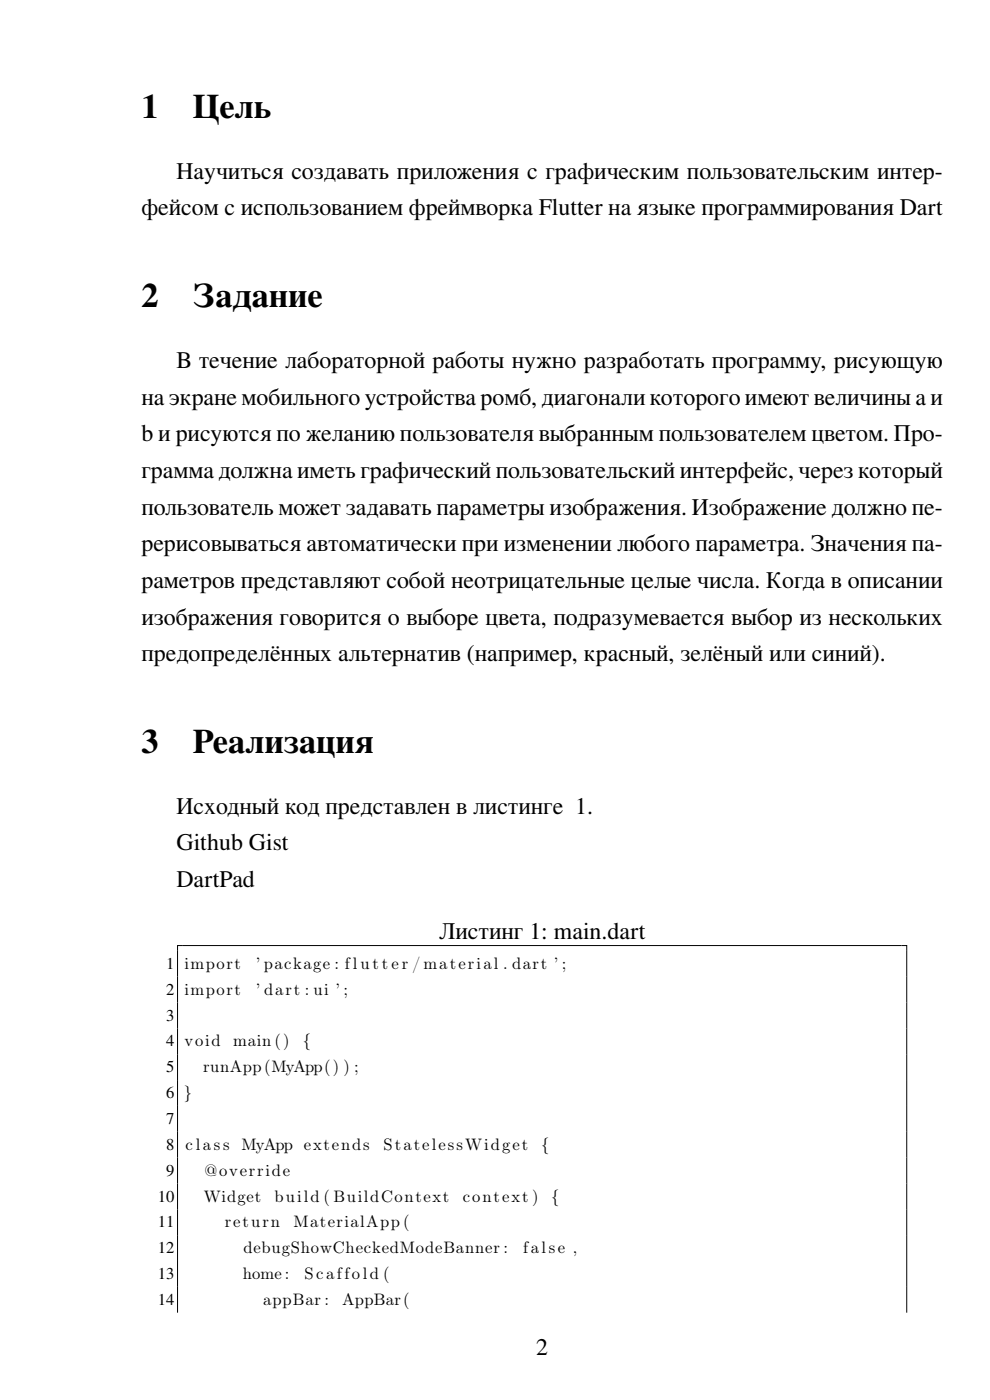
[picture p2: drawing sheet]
<svg xmlns="http://www.w3.org/2000/svg" width="210mm" height="297mm" viewBox="0 0 210 297" stroke-linecap="round" stroke-linejoin="round" font-family="sans-serif">
<defs><g id="words">
<g font-size="7.3">
<text x="30" y="24.9">1</text>
<text x="40.9" y="24.9">Цель</text>
<text x="30" y="65.1">2</text>
<text x="40.9" y="65.1">Задание</text>
<text x="30" y="159.6">3</text>
<text x="40.9" y="159.6">Реализация</text>
</g>
<g font-size="5.1">
<text x="37.4" y="37.9">Научиться создавать приложения с графическим пользовательским интер-</text>
<text x="30" y="45.7">фейсом c использованием фреймворка Flutter на языке программирования Dart</text>
<text x="37.4" y="78.1">В течение лабораторной работы нужно разработать программу, рисующую</text>
<text x="30" y="85.9">на экране мобильного устройства ромб, диагонали которого имеют величины a и</text>
<text x="30" y="93.6">b и рисуются по желанию пользователя выбранным пользователем цветом. Про-</text>
<text x="30" y="101.4">грамма должна иметь графический пользовательский интерфейс, через который</text>
<text x="30" y="109.2">пользователь может задавать параметры изображения. Изображение должно пе-</text>
<text x="30" y="117">рерисовываться автоматически при изменении любого параметра. Значения па-</text>
<text x="30" y="124.7">раметров представляют собой неотрицательные целые числа. Когда в описании</text>
<text x="30" y="132.5">изображения говорится о выборе цвета, подразумевается выбор из нескольких</text>
<text x="30" y="140.3">предопределённых альтернатив (например, красный, зелёный или синий).</text>
<text x="37.4" y="172.7">Исходный код представлен в листинге 1.</text>
<text x="37.4" y="180.4">Github Gist</text>
<text x="37.4" y="188.2">DartPad</text>
<text x="93.1" y="199.1">Листинг 1: main.dart</text>
<text x="113.7" y="287.5">2</text>
</g>
<g font-size="3.5">
<text x="35.3" y="205.6">1</text>
<text x="39.1" y="205.6">import</text>
<text x="54.3" y="205.6">’ package : fl u t t e r / material . dart ’ ;</text>
<text x="35.3" y="211">2</text>
<text x="39.1" y="211">import</text>
<text x="54.3" y="211">’ dart : ui ’ ;</text>
<text x="35.3" y="216.5">3</text>
<text x="35.3" y="222">4</text>
<text x="35.3" y="227.5">5</text>
<text x="39.2" y="222">void</text>
<text x="43.1" y="227.5">runApp(MyApp() ) ;</text>
<text x="49.5" y="222">main ()</text>
<text x="64.2" y="222">{</text>
<text x="35.3" y="233">6</text>
<text x="39" y="233">}</text>
<text x="35.3" y="238.5">7</text>
<text x="35.3" y="243.9">8</text>
<text x="39.4" y="243.9">class</text>
<text x="51.2" y="243.9">MyApp extends</text>
<text x="81.4" y="243.9">StatelessWidget</text>
<text x="114.8" y="243.9">{</text>
<text x="35.3" y="249.4">9</text>
<text x="43.4" y="249.4">@override</text>
<text x="33.5" y="254.9">10</text>
<text x="43.2" y="254.9">Widget</text>
<text x="58.2" y="254.9">build ( BuildContext</text>
<text x="98.2" y="254.9">context )</text>
<text x="116.9" y="254.9">{</text>
<text x="33.5" y="260.4">11</text>
<text x="47.7" y="260.4">return</text>
<text x="62.3" y="260.4">MaterialApp (</text>
<text x="33.5" y="265.9">12</text>
<text x="51.6" y="265.9">debugShowCheckedModeBanner :</text>
<text x="111" y="265.9">false ,</text>
<text x="33.5" y="271.3">13</text>
<text x="51.5" y="271.3">home :</text>
<text x="64.6" y="271.3">Scaffold (</text>
<text x="33.5" y="276.8">14</text>
<text x="55.8" y="276.8">appBar :</text>
<text x="72.6" y="276.8">AppBar(</text>
</g>
</g></defs>
<path d="M37.6 200.6h154.8M37.7 200.5v78M192.3 200.5v78" fill="none" stroke="#000" stroke-width=".21"/>
<use href="#words"/>
</svg>
